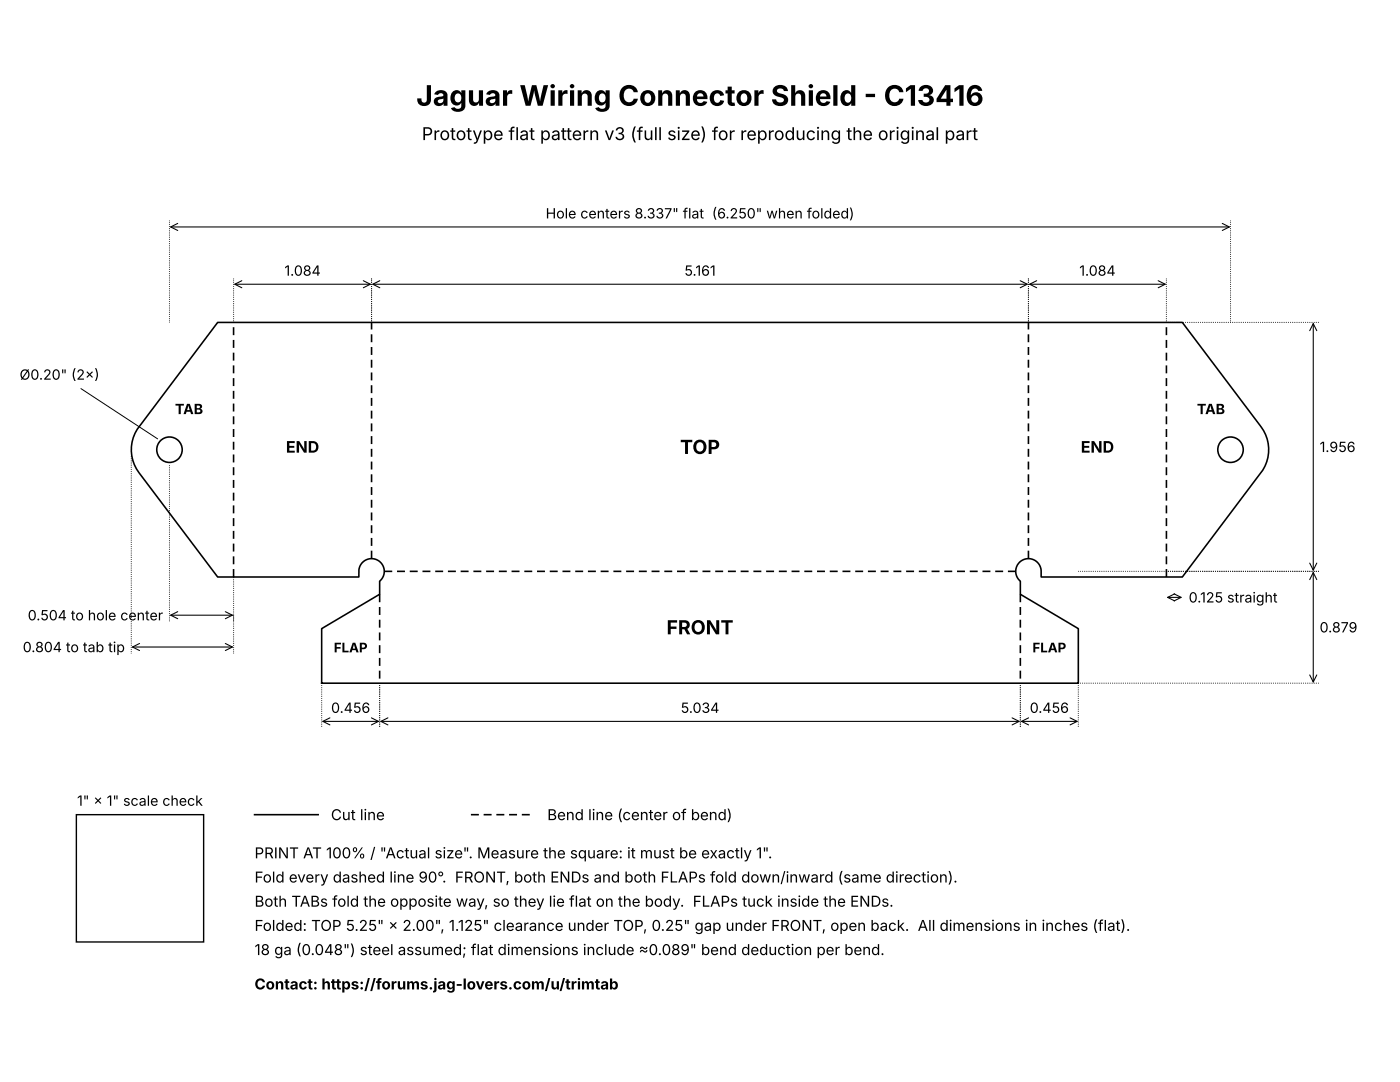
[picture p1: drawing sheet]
<svg xmlns="http://www.w3.org/2000/svg" width="279mm" height="216mm" viewBox="0 0 279 216" stroke-linecap="round" stroke-linejoin="round" font-family="sans-serif">
<defs><g id="words">
<text font-size="5.6" x="83.1" y="21.1">Jaguar Wiring Connector Shield - C13416</text>
<g font-size="3.9">
<text x="135.7" y="90.6">TOP</text>
<text x="133" y="126.6">FRONT</text>
</g>
<text font-size="3.5" x="84.2" y="28">Prototype flat pattern v3 (full size) for reproducing the original part</text>
<g font-size="3.2">
<text x="57.1" y="90.3">END</text>
<text x="215.7" y="90.3">END</text>
</g>
<g font-size="3">
<text x="66" y="163.7">Cut line</text>
<text x="109.2" y="163.7">Bend line (center of bend)</text>
<text x="50.8" y="171.3">PRINT AT 100% / &quot;Actual size&quot;. Measure the square: it must be exactly 1&quot;.</text>
<text x="50.8" y="176.1">Fold every dashed line 90°. FRONT, both ENDs and both FLAPs fold down/inward (same direction).</text>
<text x="50.8" y="180.9">Both TABs fold the opposite way, so they lie flat on the body. FLAPs tuck inside the ENDs.</text>
<text x="50.8" y="185.7">Folded: TOP 5.25&quot; × 2.00&quot;, 1.125&quot; clearance under TOP, 0.25&quot; gap under FRONT, open back. All dimensions in inches (flat).</text>
<text x="50.8" y="190.6">18 ga (0.048&quot;) steel assumed; flat dimensions include ≈0.089&quot; bend deduction per bend.</text>
<text x="50.8" y="197.4">Contact: https://forums.jag-lovers.com/u/trimtab</text>
</g>
<g font-size="2.8">
<text x="108.9" y="43.6">Hole centers 8.337&quot; flat (6.250&quot; when folded)</text>
<text x="56.8" y="55">1.084</text>
<text x="136.6" y="55">5.161</text>
<text x="215.4" y="55">1.084</text>
<text x="3.9" y="75.8">Ø0.20&quot; (2×)</text>
<text x="34.9" y="82.6">TAB</text>
<text x="238.9" y="82.6">TAB</text>
<text x="263.4" y="90.2">1.956</text>
<text x="5.5" y="123.8">0.504 to hole center</text>
<text x="237.2" y="120.2">0.125 straight</text>
<text x="4.5" y="130.1">0.804 to tab tip</text>
<text x="263.4" y="126.2">0.879</text>
<text x="66.1" y="142.2">0.456</text>
<text x="135.8" y="142.2">5.034</text>
<text x="205.5" y="142.2">0.456</text>
<text x="15.4" y="160.8">1&quot; × 1&quot; scale check</text>
</g>
<g font-size="2.6">
<text x="66.6" y="130.2">FLAP</text>
<text x="206" y="130.2">FLAP</text>
</g>
</g></defs>
<g fill="none" stroke="#000" stroke-width=".32">
<path d="M43.4 64.3h192.6l15.7 20.8a7.6 7.6 0 0 1 .3 8.7l-16 21.3h-28.2v-1.1a2.54 2.54 0 0 0-3.6-2.3 2.54 2.54 0 0 0-.6 4.3v2.6l11.6 6.8v10.9h-151v-10.9l11.6-6.8v-2.6a2.54 2.54 0 0 0-.4-4.2 2.54 2.54 0 0 0-3.8 1.9v1.4h-28.2l-15.7-20.8a7.6 7.6 0 0 1-.3-8.6zM50.8 162.6h12.7"/>
<circle cx="33.8" cy="89.7" r="2.54"/>
<circle cx="245.6" cy="89.7" r="2.54"/>
</g>
<path d="M15.2 162.6h25.4v25.4h-25.4z" fill="none" stroke="#000" stroke-width=".28"/>
<path d="M46.6 115.1v-50.8M74.2 111.5v-47.2M75.8 118.6v17.7M76.7 114h126M203.6 118.6v17.7M205.2 111.5v-47.2M232.8 115.1v-50.8M94 162.6h12.7" fill="none" stroke="#000" stroke-width=".32" stroke-dasharray="1.6 1" stroke-linecap="butt"/>
<g fill="none" stroke="#000" stroke-width=".2" stroke-dasharray=".1 .2" stroke-linecap="butt">
<path d="M33.8 64.3v-20.3M46.6 64.3v-8.9M74.2 64.3v-8.9M205.2 64.3v-8.9M232.8 64.3v-8.9M232.8 64.3h30.6M245.6 64.3v-20.3M26.2 91v39.4M33.8 92.8v31.2M46.6 115.1v8.9M215.2 114h48.2M232.8 114h30.6"/>
<path d="M46.6 122.8v7.6M64.2 136.3v8.9M75.8 136.3v8.9M203.6 136.3v8.9M215.2 136.3v8.9M215.2 136.3h48.2"/>
</g>
<g fill="none" stroke="#000" stroke-width=".21">
<path d="M34.1 45.3h211.2M35.5 44.6l-1.4 .7 1.4 .7M46.9 56.7h27M48.3 56l-1.4 .7 1.4 .7M72.5 56l1.4 .7-1.4 .7M74.4 56.7h130.6M75.8 56l-1.4 .7 1.4 .7M203.6 56l1.4 .7-1.4 .7M205.5 56.7h27M206.9 56l-1.4 .7 1.4 .7M231.1 56l1.4 .7-1.4 .7M243.9 44.6l1.4 .7-1.4 .7"/>
<path d="M261.4 66l.7-1.4 .7 1.4M262.1 64.6v49.2M233 119.2h2.7M234.3 118.5l1.4 .7-1.4 .7M234.4 118.5l-1.4 .7 1.4 .7M261.4 112.4l.7 1.4 .7-1.4M261.4 115.7l.7-1.5 .7 1.5M262.1 114.2v21.9M26.4 129.1h20M27.9 128.4l-1.5 .7 1.5 .7M34.1 122.8h12.3M35.5 122.1l-1.4 .7 1.4 .7"/>
<path d="M45 122.1l1.4 .7-1.4 .7M45 128.4l1.4 .7-1.4 .7M261.4 134.7l.7 1.4 .7-1.4M64.4 143.9h11.1M65.8 143.2l-1.4 .7 1.4 .7M74.1 143.2l1.4 .7-1.4 .7M76 143.9h127.4M77.4 143.2l-1.4 .7 1.4 .7M202 143.2l1.4 .7-1.4 .7M203.9 143.9h11.1M205.3 143.2l-1.4 .7 1.4 .7M213.6 143.2l1.4 .7-1.4 .7"/>
</g>
<path d="M16.2 77.5l15.3 10.1" fill="none" stroke="#000" stroke-width=".2"/>
<use href="#words"/>
</svg>
